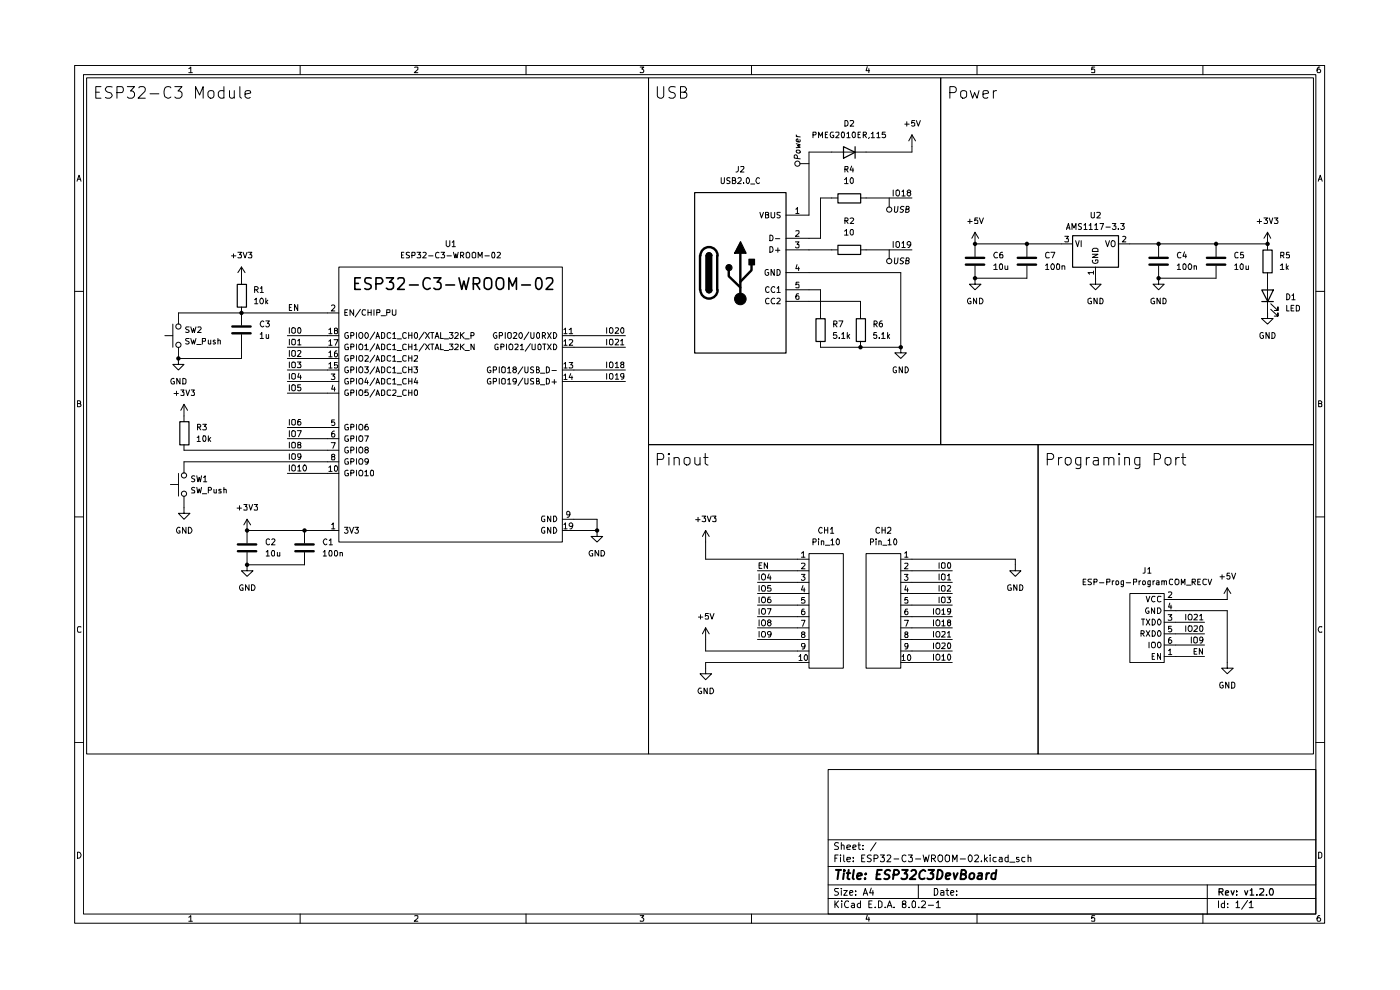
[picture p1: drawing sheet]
<svg xmlns="http://www.w3.org/2000/svg" width="297mm" height="210mm" viewBox="0 0 297 210" stroke-linecap="round" stroke-linejoin="round" font-family="sans-serif">
<g fill="none" stroke="#000" stroke-width=".21">
<path d="M15.8 13.9h265.2v181.9h-265.2zM17.7 15.8h261.4v178.1h-261.4zM18.4 16.5h119.2v143.4h-119.2zM20.3 19.6h.8M21.4 18.4h-1.1v2.4h1.1M23.8 18.5h-1.2a.61 .61 0 0 0-.2 .6 .61 .61 0 0 0 .5 .5 .76 .76 0 0 1 .9 .7l-.5 .5-.9-.1M24.8 19.6h1.2l.2-.4-.2-.7-1.2-.1v2.4M27 18.4h1.5l-.8 .9a.67 .67 0 0 1 .8 .4v.6l-.5 .5h-.7l-.3-.2M29.5 18.6l.3-.2 .8 .1a.67 .67 0 0 1 .1 .9l-1.4 1.4h1.5M31.8 19.9h1.9M36.2 18.6a.85 .85 0 0 0-1-.1 .85 .85 0 0 0-.4 .9 .96 .96 0 0 0 .3 1.1 .96 .96 0 0 0 1.1 .1M37.1 18.4h1.5l-.8 .9a.67 .67 0 0 1 .8 .4v.6l-.5 .5h-.7l-.3-.2"/>
<path d="M40 14.6l.5-.4v1.2M40 15.4h.8M44.3 19.4l.3-.2 .6 .1a1.15 1.15 0 0 1 0 1.4 .66 .66 0 0 1-1.1-.4v-.7zM47.5 19.3h-.9l-.3 .3v.7a.77 .77 0 0 0 1.2 .4M47.5 18.4v2.4M48.7 19.2l.1 1.5a.59 .59 0 0 0 .9-.1M49.7 19.2v1.6M50.9 18.4v2.1l.3 .3M52 20l1.2-.3-.1-.4a.79 .79 0 0 0-1.1 .3v.9l.2 .2 .2 .1 .7-.1M63.7 13.9v1.9M88 14.3l.6-.1v.5l-.7 .7h.7M111.6 13.9v1.9"/>
<path d="M135.8 14.2h.8l-.5 .4 .5 .3-.1 .4h-.7M137.6 16.5h62v77.8h-62zM139.4 18.4v1.9a.72 .72 0 0 0 .6 .5 .72 .72 0 0 0 .7-.2l.1-2.2M143.3 18.5h-1.1a.62 .62 0 0 0 .1 1.1l.7 .1a.62 .62 0 0 1-.2 1.1l-.9-.1M144.4 19.6h.7l.4-.3a.53 .53 0 0 0 .1-.6 .53 .53 0 0 0-.5-.3h-.7v2.4h.8a.64 .64 0 0 0 .5-.6 .64 .64 0 0 0-.6-.6M159.4 13.9v1.9M184 14.1l-.3 .9h.8M184.3 14.6v.8M199.6 16.5h79v77.8h-79zM201.5 19.6h1.1l.3-.4-.1-.6-.4-.2h-.9v2.4M203.9 19.4a.75 .75 0 0 1 1.2 .2v.7a.65 .65 0 0 1-.7 .5 .65 .65 0 0 1-.6-.5zM205.8 19.2l.5 1.6 .5-1.2 .5 1.2 .4-1.6"/>
<path d="M207.3 13.9v1.9M208.5 20l1.2-.3-.1-.4-.7-.1-.3 .1-.1 .3 .1 1.1 .3 .1h.5l.2-.1M210.7 19.2v1.6M211.4 19.2l-.6 .2-.1 .2M232.2 14.2h-.6v.6l.1-.2h.4l.1 .2v.5h-.6M255.2 13.9v1.9M280 14.2a.55 .55 0 0 0-.6 .5l.2 .7h.4l.2-.2v-.3l-.3-.3h-.2l-.3 .3M16.3 38.4l.5-1.2 .4 1.2M16.5 38h.6M41.5 20.8v-2.4l.8 1.8 .8-1.8v2.4M153 37.7v1.1l.2 .1h.2l.3-.2v-1M154.9 37.8l-.5-.1-.2 .2 .1 .4 .6 .1v.4l-.3 .1h-.4"/>
<path d="M155.4 38.3h.6v-.5l-.6-.1v1.2h.5l.2-.4-.3-.2M156.6 37.8l.1-.1h.4l.1 .1v.5l-.7 .6h.7M156.6 35.3v.9l-.1 .2-.4 .1M157.1 35.4l.6-.1 .1 .3-.7 .9h.7M157.7 38.8v.1M158.6 37.7a.68 .68 0 0 1 .4 .6 .68 .68 0 0 1-.4 .6l-.3-.2v-.8zM159.3 39h.8M161.1 37.8l-.2-.1a.6 .6 0 0 0-.5 .7 .6 .6 0 0 0 .6 .5l.1-.1M168.9 30.5l.9 .2-.6 .2 .6 .3-.9 .1M168.9 28.6l.3 .4M168.9 29h.9M169 31.8h.5l.3 .3-.1 .3-.7-.1z"/>
<path d="M169.2 33.6v-.5l-.3-.2h-.2l-.2 .1v.5l1.3 .2M169.7 29.6l.1 .4-.2 .1h-.5l-.2-.5 .4-.1v.6M169.7 34.7h1.9M172.5 28.6l.6-.1v-.5h-.6v1.2M173.7 29.2v-1.2l.4 .9 .4-.9v1.2M175.1 28.5h.3M175.6 28h-.5v1.2h.5M176.8 28h-.4a.67 .67 0 0 0-.3 .7 .67 .67 0 0 0 .5 .5l.3-.1v-.4h-.3M177.3 28.1h.7v.4l-.7 .7h.7M178.6 28.1l.4-.1a.91 .91 0 0 1-.1 1.2l-.3-.1zM179.2 38.1l.4-.4v1.2M179.2 38.9h.7"/>
<path d="M179.2 25.6h.5a.66 .66 0 0 1 .2 .7 .66 .66 0 0 1-.7 .5zM179.2 35.9h.6v-.6h-.6v1.2M179.5 35.9l.4 .6M179.7 28.4l.3-.4v1.2M179.7 29.2h.6M180.3 25.7l.6-.1 .2 .2-.8 1h.8M180.5 37.8l.3-.1 .2 .2v.8l-.2 .2a.71 .71 0 0 1-.3-1.1zM180.7 35.2l-.4 .9h.8M180.9 28h.4l.1 .2v.8l-.1 .1a.6 .6 0 0 1-.6-.4 .6 .6 0 0 1 .2-.7zM180.9 35.6v.9M182 28.5h.4M182.5 28h-.5v1.2h.5"/>
<path d="M183.1 28.6l.6-.1 .1-.3-.2-.2h-.5v1.2M183.4 28.6l.4 .6M184.4 29.1l-.2 .3M184.8 28.4l.4-.4v1.2M184.8 29.2h.7M186 28.4l.4-.4v1.2M186 29.2h.7M187.8 28h-.6l-.1 .5a.45 .45 0 0 1 .6 0 .45 .45 0 0 1 .1 .6h-.7M191.9 26.3h1M192.4 25.8v1M193.5 28.6l-.7 1.3M193.5 28.6v3.7h-21.9v13.3h-4.9"/>
<path d="M193.5 28.6l.7 1.3M194.1 25.6h-.6l-.1 .6 .1-.2 .5 .1 .1 .6h-.7M194.4 25.6l.4 1.2 .4-1.2M279.7 38.4l.4-1.2 .4 1.2M279.7 38h.6M49.1 54.3h.9M49.5 53.8v.9M50.5 53.5h.7l-.4 .5h.3l.1 .2-.1 .5-.6-.1M51.2 56.6v3.7M51.2 56.6l-.7 1.2M51.2 56.6l.8 1.2M51.6 53.5l.4 1.2 .4-1.2"/>
<path d="M52.7 53.5h.7l-.4 .5h.3l.1 .2-.1 .5-.6-.1M71.9 56.6h47.4v58.4h-47.4zM85.2 54.1h.3M85.7 53.5h-.5v1.2h.5M86.9 53.6h-.7v.4l.6 .2 .1 .2-.1 .3h-.6M87.4 54.2h.5l.2-.2v-.4l-.7-.1v1.2M88.5 53.5h.7l-.4 .5h.4v.7l-.7-.1M89.7 53.6l.5-.1 .2 .3-.7 .9h.7M90.9 54.3h1M93.1 53.6l-.2-.1a.67 .67 0 0 0-.5 .5 .67 .67 0 0 0 .2 .7l.5-.1M93.6 53.5h.7l-.4 .5 .4 .2v.3l-.1 .2-.6-.1M94.7 51.1v1l.2 .2h.3l.2-.2v-1"/>
<path d="M94.8 54.3h1M95.9 51.4l.4-.3v1.2M95.9 52.3h.7M96.2 53.5l.3 1.2 .2-.9 .2 .9 .3-1.2M97.7 54.2l.6-.1v-.5l-.6-.1v1.2M98 54.2l.4 .5M98.9 53.7l.5-.2a.86 .86 0 0 1 .1 1.2h-.4l-.2-.2zM100.2 53.7l.2-.2 .5 .2v.8l-.1 .2h-.5l-.1-.2zM101.4 54.7v-1.2l.5 .9 .4-.9v1.2M102.9 54.3h.9M104.4 53.6l.3-.1a.91 .91 0 0 1 .1 1.2l-.4-.1zM105.5 53.6l.4-.1 .3 .3-.8 .9h.8"/>
<path d="M161.2 45l.3 1.2 .5-1.2M162.4 45.6h.5l.2-.4-.2-.2h-.5v1.2l.7-.1v-.4l-.3-.1M163 57.2h-.4l-.3 .3v.6l.3 .3 .5-.1v-.5h-.3M163.3 49.9a.66 .66 0 0 1 .7 .4 .66 .66 0 0 1-.3 .8h-.4zM163.3 52.3h.4a.66 .66 0 0 1 .3 .8 .66 .66 0 0 1-.7 .4zM163.6 45v1l.2 .2 .5-.1v-.1v-1M164.3 57.2v1.2l-.7-1.2v1.2M164.5 50.6h.9M164.5 53.1h.9M164.8 57.2a.64 .64 0 0 1 .7 .6 .64 .64 0 0 1-.7 .6zM165 52.6v.9M165.5 45l-.7 .1v.4l.7 .4-.2 .3-.5-.1"/>
<path d="M166.7 53h11M166.7 57.8h24.4v15.9M168.7 51.3h.8l-.4 .5 .4 .1v.5l-.2 .2h-.4l-.2-.2M168.8 44.4l.4-.4v1.3M168.8 49l.6-.1 .1 .5-.8 .7h.8M168.8 45.3h.7M169.1 56.1l-.3 .9h.8M169.4 56.6v.8M169.5 59.9h-.6l-.1 .6 .2-.2h.3l.2 .2v.5h-.7M177.7 42h-3.6v8.5h-7.4M179.2 49l.4-.3v1.2M179.2 49.9h.7"/>
<path d="M179.2 46.8h.6v-.5l-.6-.1v1.2M179.5 46.8l.4 .6M180.3 46.3l.5-.1 .3 .3-.8 .9h.8M180.5 48.7h.3l.2 .2v.7l-.3 .3a.84 .84 0 0 1-.2-1.2zM182.5 53h11M182.5 42h11M188.6 42v1.9M188.6 53v2M189.5 40.3v1.3M189.5 51.2v1.3M189.8 43.8l-.1 1.1 .2 .1h.3l.2-.2 .1-1M189.8 54.7l-.1 1.1 .2 .2h.3l.2-.3 .1-1"/>
<path d="M190.1 51.4l.5-.2a.86 .86 0 0 1 0 1.3l-.5-.2zM190.1 40.5l.5-.2a.86 .86 0 0 1 0 1.3h-.3l-.2-.3zM191.3 51.6l.4-.4v1.3M191.3 40.6l.4-.3v1.3M191.3 52.5h.7M191.3 41.6h.7M191.8 43.9l-.5-.1-.3 .2 .2 .4 .5 .2-.4 .4h-.4M191.8 54.8l-.5-.1-.3 .3 .1 .3 .6 .3-.4 .4-.4-.1M192.2 44.4l.6-.1 .1-.4-.2-.1h-.4l-.2 1.2h.5l.3-.2-.3-.4M192.2 55.3h.5l.2-.4-.2-.2h-.4l-.2 1.3h.5l.3-.3-.3-.4M192.7 40.8l-.3-.2 .3-.3h.3l.2 .3-.2 .2h-.3l-.3 .3v.2l.3 .3h.3l.2-.3v-.2l-.2-.3M193.2 51.8l-.2 .2h-.4l-.2-.2v-.3l.3-.3h.3l.2 .3-.1 .7-.1 .2-.4 .1"/>
<path d="M205.3 47h.9M205.7 46.5v.9M206.8 59v1.3h1.3l-1.3 1.2-1.1-1.2h1.1M206.8 49.3l-.6 1.2M206.8 49.3v5.1M206.8 56.4v2.6M206.8 49.3l.8 1.2M206.8 51.7h20.7M207.4 46.2h-.6v.6l.1-.1h.5v.6h-.6M207.8 46.2l.4 1.2 .4-1.2M210.8 56.3l.4-.3v1.2M210.8 57.2h.8"/>
<path d="M211.6 53.6l-.2-.1a.66 .66 0 0 0-.6 .5 .66 .66 0 0 0 .3 .7l.5-.1M212.1 56.1l.3-.1 .3 .2v.7l-.2 .3-.4-.1zM212.7 53.5l-.4 .1-.2 .2v.8l.6 .1v-.7h-.5l-.1 .2M213.2 56.4l.1 .8 .5-.1M213.8 56.4v.8M217.8 51.7v2.7M217.8 56.4v2.6h-11M221.8 56.3l.4-.3v1.2M221.8 57.2h.7M222.6 53.6l-.4-.1-.4 .3v.6l.2 .3 .6-.1M222.9 53.5h.9l-.5 1.2M223.1 56.1l.3-.1a.77 .77 0 0 1 .1 1.2h-.4a.94 .94 0 0 1 0-1.1z"/>
<path d="M224.2 56.1l.3-.1 .3 .2v.7l-.2 .3-.4-.1zM225.3 56.5l.5-.1 .1 .8M225.3 56.4v.8M225.9 50.1h.8l-.5 .5 .5 .1v.5h-.8M226.2 48.7l.5-1.3 .3 1.3M226.3 48.3h.6M227.4 48.7v-1.3l.4 .9 .5-.9v1.3M228.2 51.1l.4 1.2 .3-1.2M229.4 51.1v1.2M229.4 47.5h-.5v.4l.5 .3v.2l-.2 .3-.4-.1M230 47.8l.3-.4v1.3M230 48.7h.6"/>
<path d="M231.1 47.8h.1l.2-.4v1.3M231.1 48.7h.6M231.5 45v1a.42 .42 0 0 0 .7 .1v-1.1M231.7 53.9h1.2l-1.2 .7h1.2M231.8 55.2l-.1 .1a.66 .66 0 0 0 .5 .6 .66 .66 0 0 0 .7-.3l-.1-.5h-.4v.3M231.8 52.8l.3-.1h.6l.2 .1v.5h-1.2zM232 57.8h-1.2l.3 .4M232 57.5v.7M232.2 47.8l.4-.4v1.3M232.2 48.7h.7M232.4 56.6v3.7h1.2l-1.2 1.2-1.2-1.2h1.2M232.7 45.1l.6-.1 .1 .2-.1 .4-.6 .6h.7"/>
<path d="M233.3 47.4h.8l-.5 1.3M234.5 51.1l.5 1.2 .4-1.2M234.6 48.2h.9M236 51.1a.46 .46 0 0 1 .6 .4v.4a.46 .46 0 0 1-.6 .4 .86 .86 0 0 1 0-1.2zM236 47.4h.7l-.4 .5 .4 .1v.5l-.2 .2h-.4l-.1-.2M237.2 48.5v.2M237.2 51.7h31.7M237.7 47.4h.8l-.4 .5 .3 .1 .1 .4-.2 .3h-.4l-.2-.2M238.2 50.2l.4-.1 .2 .4-.7 .8h.7M245.8 59v1.3h1.2l-1.2 1.2-1.2-1.2h1.2M245.8 51.7v2.7M245.8 56.4v2.6"/>
<path d="M249.8 56.3l.3-.3v1.2M249.8 57.2h.6M250.5 53.6l-.2-.1a.67 .67 0 0 0-.5 .5 .67 .67 0 0 0 .2 .7l.5-.1M251 56.1l.3-.1a.77 .77 0 0 1 .2 1.2h-.4l-.1-.3zM251.3 53.4l-.3 1h.7M251.5 53.9v.8M252.2 56.1l.3-.1a.77 .77 0 0 1 .1 1.2h-.4a.94 .94 0 0 1 0-1.1zM253.3 56.5l.4-.1 .1 .8M253.3 56.4v.8M258 51.7v2.7M258 56.4v2.6h-12.2M262 56.3l.3-.3v1.2"/>
<path d="M262 57.2h.6M262.6 53.6l-.3-.1-.3 .3v.6l.1 .3 .5-.1M263.2 56.1l.3-.1 .2 .2v.9l-.5 .1a.94 .94 0 0 1 0-1.1zM263.7 53.5h-.5l-.1 .6 .6-.1v.7l-.6-.1M264.3 56.4v.8l.5-.1M264.8 56.4v.8M266.7 47h.9M267.2 46.5v.9M268.1 46.2h.8l-.4 .5 .4 .2v.3l-.2 .2-.6-.1M268.9 57.8v9.8h1.2l-1.2 1.2-1.3-1.2h1.3M268.9 49.3l-.8 1.2M268.9 49.3v3.7"/>
<path d="M268.9 49.3l.7 1.2M269.2 46.2l.5 1.2 .3-1.2M270.3 46.2h.8l-.4 .5 .4 .2v.3l-.2 .2-.6-.1M271.6 56.3l.4-.3v1.2M271.6 57.2h.8M271.7 54.2h.5l.2-.2v-.4l-.7-.1v1.2M272 54.2l.4 .5M272.9 56v1.2M273 56.7l.3 .5M273.3 56.4l-.4 .4M273.5 53.5h-.5l-.1 .6 .6-.1v.7l-.6-.1M15.8 61.8h1.9"/>
<path d="M35 71.2h1.7M36.7 68.8v4.9M37.8 76v1.3h1.2l-1.2 1.2-1.1-1.2h1.1M37.8 73.7v2.3M40.1 71.8h-.6l-.1 .2 .1 .3 .5 .2v.4h-.6M40.1 69.3h-.6l-.1 .3 .2 .3h.3l.2 .3-.1 .2h-.6M40.5 71.8l.3 1.2 .3-.9 .1 .9 .4-1.2M40.5 69.3l.3 1.2 .3-.8 .1 .8 .4-1.2M41.7 73.1h1M42 69.4l.5-.1 .2 .4-.8 .8h.8M42.9 72.4l.7-.1v-.4l-.7-.1v1.2M44.2 72.1v.8h.5"/>
<path d="M44.7 72.1v.9M45.6 72.2l-.2-.1-.2 .3 .5 .4-.1 .2-.4-.1M46.2 72.3l.2-.2 .3 .1v.8M46.2 71.8v1.2M51.2 71v5h-13.4M51.2 65.1v3.9M54 63.6l.4-.4v1.2M54 61.5h.5l.3-.5-.3-.2h-.5v1.3M54 64.4h.7M54.4 61.5l.4 .6M55.2 70.9h.2l.1-.4v1.3M55.2 61.1h.2l.1-.3v1.3"/>
<path d="M55.2 62.1h.7M55.2 71.8h.7M55.3 63.3l.2-.1a.84 .84 0 0 1 .2 1.2h-.3a.78 .78 0 0 1-.1-1.1zM56 68.2l-.3-.1a.6 .6 0 0 0-.5 .7 .6 .6 0 0 0 .7 .5l.1-.1M56.4 68.1h.8l-.5 .5 .4 .1 .1 .4-.3 .2h-.3l-.2-.1M56.4 63.2v1.2M56.5 71v.7l.3 .1 .2-.2M56.5 64l.3 .4M56.8 63.7l-.4 .4M57 71v.8M61 71.2h10.9M61 73.7h10.9"/>
<path d="M61 78.5h10.9M61 76h10.9M61.4 69.5v1.2M61.4 72v1.2M61.4 74.3v1.3M61.4 76.8v1.2M61.4 79.2v1.2M61.4 65.2h.3M61.9 79.4l.2-.2h.4l.2 .2v.9l-.3 .1-.5-.1zM61.9 77l.2-.2 .6 .2v.8l-.2 .2h-.4l-.2-.2zM61.9 64.6h-.5v1.3h.5M61.9 69.7l.2-.2 .6 .2v.8l-.3 .2-.5-.2z"/>
<path d="M61.9 72.1l.2-.1h.4l.2 .1v.9l-.3 .2-.5-.2zM61.9 74.5l.2-.2 .6 .2v.9l-.3 .2-.5-.2zM63.1 76.8h.7l-.4 .4 .4 .3v.5l-.7-.1M63.2 64.6v1.3l-.7-1.3v1.3M63.2 72.3l.3-.3v1.2M63.2 74.5l.4-.2 .2 .4-.7 .9h.7M63.2 73.2h.6M63.2 69.6l.4-.1a.78 .78 0 0 1 0 1.2l-.4-.3zM63.4 79.2l-.2 .8h.7M63.8 79.6v.8M69.8 77.2l.3-.3v1.2M69.8 74.8l.3-.4v1.3"/>
<path d="M69.8 72.4l.3-.3v1.1M69.8 69.9l.3-.3v1.2M69.8 70.8h.6M69.8 73.2h.6M69.8 78.1h.6M69.8 75.7h.6M70.3 79.3h.7l-.4 .5 .4 .2v.4h-.7M70.4 64.9l.4-.2 .2 .4-.7 .9h.7M70.9 72.1h.8l-.6 1.1M71.1 70.1l-.1-.1v-.3h.5v.3l-.5 .2v.6h.5l.1-.2v-.2l-.2-.3M71.5 74.4l-.4 .1-.1 .3v.7l.4 .2 .2-.3-.1-.5h-.5v.3M71.5 76.9h-.5v.6l.5-.1 .1 .2v.3l-.1 .2-.5-.1"/>
<path d="M71.9 66.4h-34.1v2.4M73.2 66.3h.4M73.7 65.7h-.5v1.2h.5M73.8 77.9h-.5l-.1 .2v.6l.1 .3 .4 .1 .2-.2v-.3h-.2M73.8 75.4h-.5l-.1 .3v.7a.55 .55 0 0 0 .7 .1v-.4h-.2M73.8 73.1a.46 .46 0 0 0-.6 .1v.7l.1 .3 .6-.1v-.4h-.2M73.8 70.6h-.5l-.1 .3v.6l.1 .2 .4 .1 .2-.2v-.4h-.2M74.4 78.5l.6-.1v-.5l-.6-.1v1.3M74.4 76l.6-.1v-.5h-.6v1.2M74.4 73.6h.6v-.5l-.6-.1v1.2M74.4 71.2l.6-.1v-.5l-.6-.1v1.3M75 65.7v1.2l-.7-1.2v1.2"/>
<path d="M75.6 70.5v1.3M75.6 73v1.2M75.6 75.4v1.2M75.6 77.8v1.3M76.2 78l.3-.2 .4 .2 .1 .7-.4 .4-.4-.2zM76.2 73.2l.3-.2 .4 .2 .1 .5-.2 .5h-.5l-.2-.5zM76.2 70.7l.3-.2 .3 .1a.8 .8 0 0 1-.2 1.2h-.1a.79 .79 0 0 1-.3-1.1zM76.3 75.4h.5a.77 .77 0 0 1-.2 1.2l-.3-.1a.87 .87 0 0 1 0-1.1zM76.5 65.6l-1.1 1.6M77.4 77.8h.7l-.4 .5 .4 .1v.4l-.2 .3h-.3l-.2-.2M77.4 75.5l.6-.1 .1 .2v.3l-.7 .7h.7M77.4 73.3l.3-.3v1.2"/>
<path d="M77.4 74.2h.7M77.6 70.6l.1-.1a.68 .68 0 0 1 .5 .7 .68 .68 0 0 1-.5 .6 .81 .81 0 0 1-.1-1.2zM77.6 65.8l-.6-.1a.61 .61 0 0 0-.2 .8 .61 .61 0 0 0 .8 .3M78.1 66.3h.6M78.1 65.7v1.2M78.7 65.7v1.2M79.3 65.7v1.2M79.5 77.8l-1 1.5M79.5 75.4l-1 1.5M79.5 72.9l-1 1.6M79.5 70.4l-1 1.7M79.8 79.1l.3-1.3 .4 1.3"/>
<path d="M79.8 76.6l.3-1.2 .4 1.2M79.8 74.2l.3-1.2 .4 1.2M79.8 71.8l.3-1.3 .4 1.3M79.8 78.7h.6M79.8 76.3h.6M79.8 73.8h.6M79.8 71.4h.6M79.9 66.3h.6v-.6h-.6v1.2M80.9 67h.9M80.9 77.8a.52 .52 0 0 1 .7 .3v.6a.52 .52 0 0 1-.7 .4zM80.9 75.4h.6l.1 .3v.7l-.4 .2h-.3zM80.9 73l.7 .2v.7l-.1 .3h-.6z"/>
<path d="M80.9 70.5a.52 .52 0 0 1 .7 .4v.6a.52 .52 0 0 1-.7 .3zM82 66.3h.6l.1-.5-.7-.1v1.2M82.9 78l-.3-.2-.5 .3 .1 .8 .4 .2 .3-.2M82.9 75.5l-.6-.1-.2 .3v.7a.55 .55 0 0 0 .8 .1M82.9 73.1h-.1a.46 .46 0 0 0-.7 .1v.7l.2 .3 .6-.1M82.9 70.7l-.3-.2-.5 .4v.6l.2 .2 .3 .1 .3-.2M83.2 65.7v.9l.3 .3h.2l.3-.3v-.9M83.3 78.1l.4-.3v1.3M83.3 75.8l.4-.4v1.2M83.3 73.3l.4-.3v1.2M83.3 70.9l.4-.4v1.3M83.3 74.2h.7"/>
<path d="M83.3 79.1h.7M83.3 76.6h.7M83.3 71.8h.7M84.2 79.2h1M84.2 76.7h1M84.2 74.3h1M84.2 71.9h1M86.2 78l-.3-.2-.5 .3 .1 .8 .4 .2 .3-.2M86.2 75.5l-.6-.1-.2 .3v.7a.55 .55 0 0 0 .8 .1M86.2 73.1h-.1a.46 .46 0 0 0-.7 .1v.7l.2 .3 .6-.1M86.2 70.7l-.3-.2-.5 .4v.6l.2 .2 .3 .1 .3-.2M86.7 70.5v1.3"/>
<path d="M86.7 73v1.2M86.7 75.4v1.2M86.7 77.8v1.3M86.7 78.4h.7M86.7 75.9h.7M86.7 73.6h.7M86.7 71.1h.7M87.4 70.5v1.3M87.4 73v1.2M87.4 75.4v1.2M87.4 77.8v1.3M87.8 77.8h.8l-.4 .5 .4 .1v.5l-.2 .2h-.4l-.2-.2"/>
<path d="M87.9 75.5l.6-.1 .1 .5-.8 .7h.8M87.9 73.3l.3-.3v1.2M87.9 74.2h.7M88 70.7l.3-.2 .3 .3v.7l-.3 .3a.72 .72 0 0 1-.3-1.1zM90 72.9l-1.1 1.6M90 70.4l-1.1 1.7M90.3 73l.8 1.2M90.3 70.5l.8 1.3M91.1 73l-.8 1.2M91.1 70.5l-.8 1.3M91.4 73h.6M91.4 70.5h.6"/>
<path d="M91.7 70.5v1.3M91.7 73v1.2M92.3 74.2l.4-1.2 .4 1.2M92.3 71.8l.4-1.3 .4 1.3M92.4 73.8h.6M92.4 71.4h.6M93.5 73v1.2h.6M93.5 70.5v1.3h.6M94.2 74.3h1M94.2 71.9h1M95.3 73h.8l-.4 .4 .4 .3v.3l-.2 .2-.6-.1M95.3 70.5h.8l-.4 .5 .4 .2v.3l-.3 .3h-.3l-.2-.2"/>
<path d="M96.5 73.1h.7v.4l-.8 .7h.8M96.5 70.7l.4-.2 .3 .2v.3l-.8 .8h.8M97.7 70.5v1.3M97.7 73v1.2M97.9 73.5l.6 .7M97.9 71l.6 .8M98.5 73l-.8 .7M98.5 70.5l-.8 .7M98.6 74.3h1M98.6 71.9h1M99.9 71.2l.6-.1v-.5l-.6-.1v1.3M100.6 73v1.2l-.7-1.2v1.2"/>
<path d="M104.1 77.9l-.1-.1a.64 .64 0 0 0-.6 .6 .64 .64 0 0 0 .5 .7l.2-.2v-.3h-.2M104.6 78.5h.6l.1-.2v-.3l-.1-.2h-.6v1.3M105.3 70.6l-.1-.1a.64 .64 0 0 0-.5 .6 .64 .64 0 0 0 .5 .7l.2-.2v-.4h-.2M105.7 73.1a.45 .45 0 0 0-.7 .1v.7l.2 .3h.5v-.5h-.2M105.9 71.2h.5l.2-.2v-.3l-.2-.2h-.5v1.3M105.9 77.8v1.3M106.3 73.6h.5l.1-.2v-.3l-.6-.1v1.2M106.4 78l.3-.2 .5 .2v.9l-.3 .2-.5-.2zM107.2 70.5v1.3M107.4 73v1.2M107.7 70.7l.3-.2 .5 .2v.8l-.3 .3h-.2l-.3-.3zM107.7 78.1l.3-.3v1.3"/>
<path d="M107.7 79.1h.7M108 73.2l.3-.2 .4 .2 .1 .5-.2 .5h-.5l-.1-.5zM109 70.7l.4-.2 .2 .4-.7 .9h.7M109.1 78.3l-.3-.2 .3-.3h.2l.3 .3-.2 .2h-.3l-.3 .3v.2l.3 .3h.2l.3-.3v-.2l-.3-.3M109.2 73.1h.7v.4l-.7 .7h.7M110.4 70.5a.68 .68 0 0 1 .4 .7 .68 .68 0 0 1-.4 .6 .75 .75 0 0 1 0-1.3zM110.4 73.3l.3-.3v1.2M110.4 74.2h.7M110.9 77.8l-1 1.5M111.3 77.8v1l.3 .3 .4-.3v-1M112.2 70.4l-1 1.7M112.5 72.9l-1.1 1.6"/>
<path d="M112.6 70.5v1l.3 .3 .4-.3v-1M112.9 73v1l.1 .2 .5-.1v-1.1M113.2 77.9l-.4-.1-.3 .3 .1 .2 .6 .3v.3l-.2 .2-.5-.1M113.8 78.4l.5-.1v-.4l-.5-.1v1.3h.4l.3-.4-.4-.3M114 70.6l.2-.1 .3 .3v.7l-.3 .3a.71 .71 0 0 1-.2-1.2zM114.2 73.1l.3-.1a.84 .84 0 0 1 .1 1.2h-.3l-.2-.2zM114.6 79.2h1M115.1 71.2h.4l.2-.4-.2-.3h-.4v1.3M115.1 73h.7M115.3 71.2l.4 .6M115.5 73v1.2M115.9 77.8a.64 .64 0 0 1 .7 .6 .64 .64 0 0 1-.7 .7z"/>
<path d="M116.2 70.5l.7 1.3M116.2 73l.7 1.2M116.9 70.5l-.7 1.3M116.9 73l-.7 1.2M117.1 78.6h.9M117.4 70.5a.64 .64 0 0 1 .7 .7 .64 .64 0 0 1-.7 .6zM117.4 73a.66 .66 0 0 1 .7 .4 .66 .66 0 0 1-.2 .8h-.5zM119.3 71.2h13.4M119.3 73.7h13.4M119.3 78.5h13.4M119.6 69.9l.4-.3v1.2M119.6 72.4l.4-.3v1.1"/>
<path d="M119.6 77.2l.4-.3v1.2M119.6 79.7l.4-.4v1.2M119.6 70.8h.7M119.6 73.2h.7M119.6 78.1h.7M120.7 69.9l.5-.3v1.2M120.7 72.1h.6l.2 .1-.1 .4-.7 .6h.8M120.7 76.9h.8l-.4 .5 .4 .2v.3l-.2 .2-.6-.1M120.7 70.8h.8M121.1 79.2l-.4 .9h.8M121.3 79.8v.7M128.7 69.5v1.2"/>
<path d="M128.7 72v1.2M128.7 76.8v1.2M128.7 79.2v1.2M129.3 72.1l.2-.1h.4a.86 .86 0 0 1-.1 1.2l-.5-.2zM129.3 77l.5-.2a.86 .86 0 0 1 .1 1.2h-.4l-.2-.2zM129.3 69.7l.5-.2a.65 .65 0 0 1 .3 .7 .65 .65 0 0 1-.6 .5l-.2-.2zM129.3 79.4l.2-.2h.4a.86 .86 0 0 1-.1 1.2l-.5-.1zM130.6 72.1l.5-.1 .1 .3-.7 .9h.7M130.6 77.1l.3-.3v1.2M130.6 69.6l.4-.1 .2 .4-.7 .8h.7M130.6 79.6l.3-.4v1.2M130.6 78h.6"/>
<path d="M131.7 72.3l.3-.3v1.2M131.7 73.2h.6M131.8 69.6l.3-.1 .2 .3v.6l-.3 .3a.7 .7 0 0 1-.2-1.1zM131.9 77.3l-.2-.3v-.1h.6v.3l-.4 .1-.2 .3 .1 .4 .5-.1v-.4l-.1-.2M132.3 79.8l-.1 .2h-.3l-.2-.2v-.4l.1-.2 .5 .1v.9l-.5 .2M163.2 61l-.3-.2a.65 .65 0 0 0-.5 .6 .65 .65 0 0 0 .5 .7l.3-.2M163.2 63.3l-.3-.1a.67 .67 0 0 0-.5 .6 .67 .67 0 0 0 .2 .6l.6-.1M164.3 61l-.1-.2a.64 .64 0 0 0-.6 .6 .64 .64 0 0 0 .6 .7l.1-.2M164.3 63.3a.61 .61 0 0 0-.7 .3 .61 .61 0 0 0 .2 .8l.5-.1M164.8 61.1l.4-.3v1.3M164.8 63.3l.5-.1 .2 .4-.7 .8h.7M164.8 62.1h.7"/>
<path d="M166.7 63.9h15.8v3.7M166.7 61.5h7.4v6.1M169.4 62.3l-.4 .1-.2 .8 .3 .3 .4-.1v-.5l-.2-.2-.4 .1-.1 .2M174.1 72.4v1.3h17M176.9 68.8l.6-.1v-.5l-.6-.1v1.2M177.1 68.8l.4 .5M177.5 70.5h-.6l-.1 .6 .6-.1 .1 .2v.3l-.2 .3h-.3l-.2-.2M178 68.1h.8l-.6 1.2M178.1 71.6v.2M178.6 70.9l.3-.4v1.3M178.6 71.8h.6M179.7 70.5v1.3"/>
<path d="M179.9 71.3l.4 .5M180.3 71l-.6 .4M182.5 72.4v1.3M185.4 68.8l.6-.1 .1-.4-.3-.2h-.4v1.2M185.7 68.8l.4 .5M185.9 70.5h-.5l-.1 .6 .6-.1v.7l-.4 .1-.2-.2M186.5 71.6v.2M187 70.9h.2l.2-.4v1.3M187 71.8h.8M187.1 68.1a.72 .72 0 0 0-.6 .5 .72 .72 0 0 0 .3 .7l.4-.1v-.5l-.4-.1-.3 .2M188.3 70.5v1.3M188.4 71.3l.3 .5"/>
<path d="M188.7 71l-.4 .4M190.2 77.9l-.4-.1-.3 .3v.6l.2 .3h.5v-.4h-.2M191.1 73.7v1.1h1.2l-1.2 1.2-1.3-1.2h1.3M191.4 77.8v1.3l-.6-1.3v1.3M192 77.8a.64 .64 0 0 1 .7 .6 .64 .64 0 0 1-.7 .7zM205.9 63.3a.59 .59 0 0 0-.7 .4 .59 .59 0 0 0 .3 .7l.5-.1v-.4h-.3M207.2 63.2v1.2l-.7-1.2v1.2M207.8 63.2a.66 .66 0 0 1 .7 .4 .66 .66 0 0 1-.2 .8h-.5zM231.5 63.3l-.3-.1-.4 .3v.7l.3 .2 .5-.1v-.4h-.3M232.8 63.2v1.2l-.7-1.2v1.2M233.3 63.2a.66 .66 0 0 1 .7 .5 .66 .66 0 0 1-.2 .7h-.5zM244.9 63.3l-.3-.1-.4 .3v.7l.2 .2 .5-.1v-.4h-.2"/>
<path d="M246.1 63.2v1.2l-.6-1.2v1.2M246.7 63.2a.66 .66 0 0 1 .7 .5 .66 .66 0 0 1-.3 .7h-.4zM268 70.6l-.4-.1-.2 .2v.8a.37 .37 0 0 0 .3 .3 .37 .37 0 0 0 .4-.2v-.4h-.3M269.2 70.5v1.3l-.6-1.3v1.3M269.6 65.6l1.5 1.5v-.7v.7h-.8M269.6 64.4l1.5 1.5v-.8v.8h-.8M269.8 70.5a.64 .64 0 0 1 .7 .7 .64 .64 0 0 1-.7 .6zM273 64.8v1.2h.5M273 62.3a.64 .64 0 0 1 .6 .7 .64 .64 0 0 1-.6 .6zM273.9 65.4h.4M274.1 62.7h.1l.2-.4v1.3M274.1 63.6h.6"/>
<path d="M274.5 64.8h-.6v1.2h.6M275 64.8h.3l.4 .2v.7l-.2 .3h-.5zM279.1 61.8h1.9M16.4 85.6h.6v-.5l-.6-.1v1.3h.5l.3-.4-.3-.3M36.9 80.4l-.1-.1a.66 .66 0 0 0-.6 .4 .66 .66 0 0 0 .3 .8l.5-.1v-.5h-.3M36.9 83.5h.9M37.4 83v.9M38.2 80.3v1.2l-.7-1.2v1.2M38.4 82.7h.6l-.3 .4 .3 .2v.5h-.6M38.8 80.3l.7 .2v.7l-.2 .3h-.5zM39 94.3v1.2h32.9M39 85.8v3.6"/>
<path d="M39 85.8l-.6 1.2M39 85.8l.8 1.2M39.5 82.7l.3 1.2 .4-1.2M40.6 82.7h.6l-.3 .4 .3 .2v.5h-.6M41.8 92.8l.4-.3v1.1M41.8 93.6h.7M41.9 90.6h.6v-.5l-.6-.1v1.2M42.2 90.6l.4 .6M43 90h.8l-.4 .4 .4 .3v.3l-.2 .2-.6-.1M43.1 92.5h.4a.86 .86 0 0 1-.1 1.1h-.3zM44.2 92.5v1.1M44.4 93.2l.3 .4"/>
<path d="M44.7 92.8l-.5 .5M61 80.9h10.9M61 83.4h10.9M61 90.7h10.9M61 93.1h10.9M61.4 81.6v1.3M61.4 89v1.2M61.4 91.4v1.2M61.4 93.8v1.2M61.4 96.3v1.2M61.4 98.6v1.3M61.9 89.2l.2-.2h.4l.2 .2v.8l-.3 .2-.5-.2z"/>
<path d="M61.9 91.5l.2-.1 .6 .1v1l-.3 .1-.5-.1zM61.9 94l.2-.2 .6 .2v.8l-.2 .2h-.4l-.2-.2zM61.9 96.4l.2-.1h.4l.2 .1v.9l-.3 .2-.5-.2zM61.9 81.8l.2-.2 .6 .2v.9l-.3 .2-.5-.2zM62.1 98.6h.3l.3 .3v.8l-.3 .2-.5-.2v-.8zM63.1 91.4h.8l-.6 1.2M63.2 99.1l.3-.5v1.3M63.2 99.9h.6M63.3 94.3l-.1-.1v-.3h.6v.4h-.5l-.1 .2v.5h.6v-.4l-.2-.3M63.8 89h-.5l-.1 .2v.9h.6v-.6l-.5-.1-.1 .3M63.8 81.6h-.6v.6l.4-.1 .2 .3v.4l-.5 .1-.1-.2M63.8 96.8l-.2 .2h-.3l-.1-.1v-.5l.6-.1v.2l-.1 .9-.5 .1"/>
<path d="M64.4 98.7a.61 .61 0 0 1 .7 .5 .61 .61 0 0 1-.4 .7 .71 .71 0 0 1-.3-1.2zM69.8 99.1l.3-.3v1.2M69.8 100h.6M70.3 93.9h.8l-.5 1.2M70.6 81.7l-.2 .9h.7M70.6 96.9l-.2-.1v-.4a.36 .36 0 0 1 .6 .2v.2l-.6 .1v.6h.6a.36 .36 0 0 0-.2-.6M71 99l.1-.2a.6 .6 0 0 1 .6 .5 .6 .6 0 0 1-.4 .7l-.3-.3zM71 89.1h-.6v.6l.4-.2 .2 .2v.5h-.6M71 91.4h-.3l-.3 .4v.7l.4 .2 .2-.2v-.3a.35 .35 0 0 0-.3-.3 .35 .35 0 0 0-.3 .3M71 82.1v.9M71.9 98h-32.9v2.4M73.8 99.8a.46 .46 0 0 0-.6 .2v.7l.1 .2 .6-.1v-.4h-.2"/>
<path d="M73.8 80.4a.46 .46 0 0 0-.6 .1v.7l.1 .3 .6-.1v-.5h-.2M73.8 82.7h-.5l-.1 .3v.7a.55 .55 0 0 0 .7 .1v-.4h-.2M73.8 90.1a.46 .46 0 0 0-.6 .2v.6l.1 .3 .6-.1v-.4h-.2M73.8 92.5h-.5l-.1 .2v.7a.55 .55 0 0 0 .7 .2v-.5h-.2M73.8 94.9h-.5l-.1 .3v.6l.1 .2 .4 .1 .2-.2v-.3h-.2M73.8 97.4h-.5l-.1 .2v.6l.1 .3 .6-.1v-.4h-.2M74.4 80.9h.6v-.5l-.6-.1v1.2M74.4 83.3h.6v-.6h-.6v1.2M74.4 90.6h.6v-.5l-.6-.1v1.2M74.4 93.1h.6v-.6h-.6v1.1M74.4 95.5l.6-.1v-.5l-.6-.1v1.3M74.4 98l.6-.1v-.5l-.6-.1v1.2"/>
<path d="M75.6 80.3v1.2M75.6 82.7v1.2M75.6 90v1.2M75.6 92.5v1.1M75.6 94.8v1.3M75.6 97.3v1.2M75.6 99.7v1.2M76.2 99.9l.3-.2 .4 .2 .1 .6-.2 .4h-.5l-.2-.4zM76.2 80.4l.3-.1 .3 .1a.87 .87 0 0 1 0 1.1h-.5l-.2-.4zM76.2 90.2l.3-.2 .3 .1a.87 .87 0 0 1 0 1.1h-.5l-.2-.4zM76.2 95l.3-.2 .4 .2 .1 .7-.4 .4-.4-.2zM76.2 97.5l.3-.2 .3 .1a.87 .87 0 0 1 0 1.1h-.5l-.2-.4z"/>
<path d="M76.3 82.7h.5l.2 .4-.1 .6-.3 .2-.3-.1-.2-.3zM76.3 92.5h.5a.77 .77 0 0 1-.2 1.1h-.3a.87 .87 0 0 1 0-1.1zM77.4 92.5h.7l-.5 1.1M77.6 95.4l-.2-.3 .2-.3h.3l.2 .4-.7 .4v.2l.2 .3h.3l.2-.3v-.2l-.2-.2M77.7 80.2l-.3 .9h.7M78 90l-.4 .1a.94 .94 0 0 0 0 1.1h.4l.1-.2v-.3l-.2-.3h-.3l-.2 .3M78 80.7v.8M78.1 82.7h-.6l-.1 .6 .2-.2h.3l.2 .3v.4h-.7M78.1 97.8v.2a.42 .42 0 0 1-.6-.1 .42 .42 0 0 1 0-.5h.6a.98 .98 0 0 1-.2 1.1h-.3M78.7 99.8l.3-.1 .2 .3v.7l-.1 .2-.4-.1zM79.5 80.2l-1 1.6M79.5 82.6l-1 1.6"/>
<path d="M79.8 81.5l.3-1.2 .4 1.2M79.8 83.9l.3-1.2 .4 1.2M79.8 81.1h.6M79.8 83.6h.6M80.9 80.3l.7 .2v.7l-.1 .3h-.6zM80.9 82.7h.6l.1 .3v.7l-.4 .2h-.3zM82.9 80.4h-.1a.46 .46 0 0 0-.7 .1v.7l.2 .3 .6-.1M82.9 82.8l-.6-.1-.2 .3v.7a.55 .55 0 0 0 .8 .1M83.3 80.6l.4-.3v1.2M83.3 82.8l.6-.1 .1 .5-.8 .7h.8M83.3 81.5h.7M84.2 81.6h1"/>
<path d="M84.2 84.1h1M86.2 80.4h-.1a.46 .46 0 0 0-.7 .1v.7l.2 .3 .6-.1M86.2 82.8l-.6-.1-.2 .3v.7a.55 .55 0 0 0 .8 .1M86.7 80.3v1.2M86.7 82.7v1.2M86.7 80.9h.7M86.7 83.3h.7M87.4 80.3v1.2M87.4 82.7v1.2M88.1 82.7l.4 .1 .1 .9a.35 .35 0 0 1-.5 .2 .35 .35 0 0 1-.2-.4zM88.2 80.2l-.3 .9h.7M88.5 80.7v.8"/>
<path d="M104.1 80.4l-.1-.1a.66 .66 0 0 0-.6 .4 .66 .66 0 0 0 .2 .8l.5-.1v-.5h-.2M104.6 80.9h.6l.1-.1v-.4l-.7-.1v1.2M105.9 80.3v1.2M106.4 80.4l.3-.1 .5 .1v.9l-.2 .2h-.4l-.2-.2zM107.7 80.6l.3-.3v1.2M107.7 81.5h.7M109.6 80.8l-.1 .1a.42 .42 0 0 1-.6 0 .42 .42 0 0 1 0-.5l.4-.1 .3 .2-.2 .9-.4 .1M110.9 80.2l-1 1.6M111.3 80.3l.1 1.2h.5l.1-1.2M113.2 80.4h-.6a.57 .57 0 0 0 .6 .6l-.1 .5h-.6M113.8 80.9l.5-.1v-.4l-.5-.1v1.2h.5l.2-.4-.4-.2M114.6 81.6h1"/>
<path d="M115.9 80.3a.66 .66 0 0 1 .7 .4 .66 .66 0 0 1-.3 .8h-.4zM117.1 81h.9M117.6 80.5v1M119.3 80.9h13.4M119.6 80.5h.7M130.6 80.4h.6M137.6 94.3h82.6v65.6h-82.6zM139.4 97.5h1a.68 .68 0 0 0 .4-.7 .68 .68 0 0 0-.4-.6h-1v2.4M141.9 96.2l-.2 .2h.3l-.1-.2v.2M141.9 97v1.6M143 97.2l.2-.1a.6 .6 0 0 1 .9 .3v1.2M143 97v1.6"/>
<path d="M145.2 97.2a.78 .78 0 0 1 1.2 .3l-.1 .9a.67 .67 0 0 1-.7 .2 .67 .67 0 0 1-.5-.5zM147.4 97v1.3a.64 .64 0 0 0 1.1 .1M148.5 97v1.6M149.3 97h.9M149.6 96.2v2.1l.6 .3M220.2 94.3h58.4v65.6h-58.4zM222.2 97.5h.9a.67 .67 0 0 0 .5-.7 .67 .67 0 0 0-.5-.6h-.9v2.4M224.5 97v1.6M225.3 97a.63 .63 0 0 0-.8 .5M226.1 97.2a.75 .75 0 0 1 1.1 .3v.6a.65 .65 0 0 1-.6 .6 .65 .65 0 0 1-.6-.6zM229.3 97l-.1 2.2-.3 .2-.6-.1M229.3 97.1l-.7-.1-.3 .2-.1 .9a.84 .84 0 0 0 .9 .5l.2-.1"/>
<path d="M230.5 97v1.6M231.1 97l-.4 .1-.2 .4M232 97.1h.9l.1 1.5M233 97.6l-.8 .1a.48 .48 0 0 0-.2 .8l.2 .1h.6l.2-.1M234.2 97.2l.1-.1a.6 .6 0 0 1 .9 .3v1.2M234.2 97v1.6M235.2 97.4a.59 .59 0 0 1 .6-.4 .59 .59 0 0 1 .5 .4v1.2M237.4 96.2l-.1 .2h.3l-.2-.2v.2M237.4 97v1.6M238.6 97.2l.1-.1a.6 .6 0 0 1 .9 .3v1.2M238.6 97v1.6M241.8 97v2a.67 .67 0 0 1-1 .3"/>
<path d="M241.8 97.1h-.9a1.15 1.15 0 0 0 0 1.4l.2 .1 .7-.1M244.9 97.5h.9a.67 .67 0 0 0 .4-.7 .67 .67 0 0 0-.4-.6h-.9v2.4M247.2 97.2a.78 .78 0 0 1 1.2 .3l-.1 .9a.67 .67 0 0 1-.6 .2 .67 .67 0 0 1-.6-.5zM249.4 97v1.6M250.2 97a.63 .63 0 0 0-.8 .5M250.6 97h.9M251 96.2v2.1l.3 .3h.2M279.7 85.6h.5l.2-.3-.2-.3h-.5v1.3h.5l.2-.1v-.4l-.2-.2M15.8 109.6h1.9M36.2 102.8h1.6M37.8 100.4v4.8M38.2 111.9a.54 .54 0 0 0-.6 .1 .54 .54 0 0 0-.2 .6l.4 .5 .4-.1v-.4h-.3"/>
<path d="M39 105.2v3.7h1.3l-1.3 1.3-1.2-1.3h1.2M39.5 111.8v1.3l-.8-1.3v1.3M40 111.8a.65 .65 0 0 1 .7 .7 .65 .65 0 0 1-.7 .6zM41.3 103.5h-.6v.4a.47 .47 0 0 1 .5 .2 .47 .47 0 0 1 0 .5h-.6M41.3 101h-.6v.4l.5 .2 .1 .3-.2 .3-.5-.1M41.7 103.4l.3 1.2 .3-.9 .2 .9 .3-1.2M41.7 100.9l.3 1.3 .3-.9 .2 .9 .3-1.3M42.9 104.7h1M43.2 101.3l.3-.4v1.3M43.2 102.2h.7M44.2 104h.5l.2-.2-.1-.3-.6-.1v1.2M45.4 103.8l.1 .8 .4-.1"/>
<path d="M45.9 103.8v.8M46.9 103.8h-.4l-.1 .2 .1 .1 .4 .1v.4h-.5M47.5 103.9l.4-.1 .1 .8M47.5 103.4v1.2M50.3 107.8h.9M50.8 107.3v.9M51.7 107h.7l-.3 .4 .3 .2v.5h-.7M52.4 119.8v1.3h1.3l-1.3 1.2-1.2-1.2h1.2M52.4 112.5h19.5M52.4 110.2v5M52.4 117.2v2.6M52.4 110.2l-.7 1.1"/>
<path d="M52.4 110.2l.8 1.1M52.8 107l.4 1.2 .4-1.2M53.9 107h.7l-.3 .4 .3 .2v.5h-.7M56.5 117.1l.3-.3v1.1M56.5 117.9h.7M57.2 114.5l-.2-.2-.4 .2v.8a.36 .36 0 0 0 .6 .2v-.1M57.7 114.5l.4-.2 .2 .3-.7 1h.7M57.7 116.8h.3l.3 .2v.8l-.2 .1h-.4a.78 .78 0 0 1 0-1.1zM58.8 117.2v.7h.6M59.4 117.2v.7M61 100.4h10.9M64.6 112.5v2.7"/>
<path d="M64.6 117.2v2.6h-12.2M68.6 117.1l.3-.3v1.1M68.6 117.9h.7M69.3 114.5l-.2-.2a.65 .65 0 0 0-.5 .6 .65 .65 0 0 0 .5 .7l.2-.2M69.9 116.8h.3a.86 .86 0 0 1 .1 1.1h-.4zM69.9 114.6l.3-.3v1.3M69.9 115.6h.6M70.4 111.3l.3-.4v1.3M70.4 112.2h.6M71 116.8h.3a.84 .84 0 0 1 .2 1.1h-.4l-.1-.1zM72.1 117.3l.5-.1v.7M72.1 117.2v.7"/>
<path d="M73.1 111.8h.7l-.4 .6 .4 .2-.1 .4-.5 .1-.1-.2M74.2 111.8l.4 1.3 .4-1.3M74.4 100.3h.6v-.5l-.6-.1v1.2M75.3 111.8h.7l-.4 .6h.3v.6l-.5 .1-.1-.2M77.4 100.1l.3-.4v1.2M77.4 100.9h.7M115.6 111.9a.42 .42 0 0 0-.7 .3v.6l.2 .2h.5v-.4h-.2M115.6 109.5h-.5l-.2 .2v.7a.45 .45 0 0 0 .7 .2v-.4h-.2M116.8 111.8v1.3l-.6-1.3v1.3M116.8 109.5v1.2l-.6-1.2v1.2M117.4 111.8a.64 .64 0 0 1 .7 .7 .64 .64 0 0 1-.7 .6zM117.4 109.5h.5a.66 .66 0 0 1 .2 .7 .66 .66 0 0 1-.7 .5z"/>
<path d="M119.3 112.5h7.4M119.3 110.2h7.4v2.3M119.6 111.3l.4-.4v1.3M119.6 112.2h.7M120.9 109.1l-.2 .1h-.4l-.1-.6 .5-.1 .2 .2-.2 .9-.4 .1M121.5 111.4l-.3 .3-.4-.1-.1-.4 .3-.3h.2a.72 .72 0 0 1 .3 .8 .72 .72 0 0 1-.6 .5M125.7 116.8a.61 .61 0 0 0-.7 .4 .61 .61 0 0 0 .2 .7h.5v-.5h-.1M126.7 112.5v1.3h1.1l-1.1 1.2-1.3-1.2h1.3M127 116.8v1.1l-.8-1.1v1.1M127.5 116.8a.66 .66 0 0 1 .7 .3 .66 .66 0 0 1-.2 .8h-.5zM147.6 110.2h.9M148.1 109.7v1"/>
<path d="M148.9 109.5h.8l-.3 .4 .3 .2v.5h-.8M149.7 112.5v6.1h21.9M149.7 112.5l-.7 1.3M149.7 112.5l.8 1.3M150 109.5l.5 1.2 .4-1.2M151.1 109.5h.8l-.3 .4 .3 .2v.5h-.8M161 119.9h.5M161.6 119.4h-.6v1.2h.6M162.8 119.4v1.2l-.7-1.2v1.2M170 117.3l.4-.3v1.2M170 119.6l.6-.1 .2 .1-.1 .4-.7 .7h.8M170 118.2h.8"/>
<path d="M171.6 117.4h7.3v24.3h-7.3zM172.5 115h.5l.1-.2v-.3l-.1-.2h-.5v1.3M173.7 114.3v.2M173.7 114.7v.9M174.2 114.8h.6v.8M174.2 114.7v.9M174.4 112l-.2-.2a.6 .6 0 0 0-.5 .7 .6 .6 0 0 0 .6 .5l.1-.1M174.9 111.8v1.3M174.9 112.4h.7M175.1 115.7h.9M175.6 111.8v1.3M176.2 112.3l.3-.5v1.3"/>
<path d="M176.2 113.1h.7M176.3 114.6l.3-.3v1.3M176.3 115.6h.7M177.5 114.4l.3-.1 .3 .3v.7l-.3 .3a.71 .71 0 0 1-.3-1.2zM183.7 117.4h7.4v24.3h-7.4zM184.7 115l.6-.1v-.5l-.6-.1v1.3M185.8 114.3v.2M185.8 114.7v.9M186.4 114.8l.4-.1 .1 .2v.7M186.4 114.7v.9M186.6 112l-.3-.2-.5 .4v.6l.2 .2 .4 .1 .2-.2M187.1 112.4h.7"/>
<path d="M187.1 111.8v1.3M187.3 115.7h.8M187.8 111.8v1.3M188.3 112l.2-.2h.3l.2 .2v.4l-.8 .7h.8M188.4 114.6h.2l.1-.3v1.3M188.4 115.6h.7M189.8 114.3a.68 .68 0 0 1 .5 .6 .68 .68 0 0 1-.5 .7l-.2-.5 .1-.6zM191.1 118.6h24.3v2.5h1.2l-1.2 1.2-1.2-1.2h1.2M191.9 117.3l.4-.3v1.2M191.9 119.6l.6-.1 .1 .3-.7 .9h.7M191.9 118.2h.7M199.2 119.4v1.2"/>
<path d="M199.7 119.6l.2-.2h.4l.2 .2v.8l-.3 .2-.5-.2zM201.1 119.5l.4-.1a.86 .86 0 0 1-.1 1.2l-.3-.1zM279.1 109.6h1.9M17.2 133l-.6-.1-.2 .3v.7l.2 .2 .6-.1M51.6 124.1a.61 .61 0 0 0-.8 .3 .61 .61 0 0 0 .3 .8h.5v-.5h-.3M52.8 124v1.2l-.7-1.2v1.2M53.3 124a.66 .66 0 0 1 .8 .4 .66 .66 0 0 1-.3 .8h-.5zM148.2 130.9h.9M148.6 130.4v.9M149.7 133.2l-.7 1.3M149.7 133.2v4.9h21.9M149.7 133.2l.8 1.3"/>
<path d="M150.3 130.1h-.6l-.1 .6 .2-.1h.4l.1 .6h-.7M150.6 130.1l.4 1.2 .5-1.2M160.7 121.1h10.9M160.7 123.5h10.9M160.7 125.9h10.9M160.7 128.4h10.9M160.7 130.8h10.9M160.7 133.2h10.9M160.7 135.6h10.9M161 121.8v1.2M161 124.2v1.2M161 126.7v1.1"/>
<path d="M161 129.1v1.2M161 131.5v1.3M161 133.9v1.2M161.6 124.4l.3-.2 .3 .1a.87 .87 0 0 1 0 1.1h-.5l-.2-.3zM161.6 134.1l.3-.2 .3 .1a.87 .87 0 0 1 0 1.1h-.5l-.2-.3zM161.6 121.9l.3-.1 .4 .1 .1 .7-.3 .4-.5-.1zM161.7 129.1h.5a.77 .77 0 0 1-.1 1.2l-.4-.1a.87 .87 0 0 1 0-1.1zM161.7 131.6h.5l.2 .3-.1 .7-.2 .2-.4-.1-.2-.4zM161.7 126.7h.5l.2 .4-.1 .6-.2 .1h-.4l-.2-.4zM162.8 129.1h.8l-.5 1.2M163.1 132l-.3-.3 .3-.2h.2l.3 .3-.8 .5v.2l.3 .3h.2l.3-.3v-.2l-.3-.3M163.2 121.8l-.4 .8h.8"/>
<path d="M163.4 126.7h-.4l-.2 .9 .3 .2h.4l.1-.5-.3-.2h-.2l-.3 .2M163.4 122.2v.8M163.5 124.2h-.6l-.1 .6 .6-.1 .2 .2v.3l-.2 .2-.6-.1M163.6 134.5l-.3 .2h-.2l-.3-.2 .1-.5 .4-.1 .3 .3-.2 .8-.4 .1M169.5 139.3l.3-.4v1.2M170 121.8h.8l-.4 .5 .3 .1 .1 .5-.3 .2h-.3l-.2-.2M170 131.6h.8l-.5 1.2M170.3 134.5l-.3-.2 .1-.2h.6v.4h-.4l-.3 .3 .2 .4h.4l.2-.2v-.2l-.3-.3M170.4 124.2l-.4 .9h.8M170.6 129.2h-.3l-.2 .3v.8a.42 .42 0 0 0 .6 0 .42 .42 0 0 0 0-.6l-.4-.1-.3 .3M170.6 124.7v.9M170.7 126.7h-.6l-.1 .6 .2-.1h.3l.3 .2v.4l-.2 .1-.6-.1"/>
<path d="M170.8 138.9h.2l.3 .2v.8l-.3 .2a.71 .71 0 0 1-.2-1.2zM170.8 137l-.3 .2h-.2l-.3-.2 .1-.4 .5-.1 .2 .2-.2 .9-.4 .1M191.1 121.1h10.9M191.1 123.5h10.9M191.1 125.9h10.9M191.1 128.4h10.9M191.1 130.8h10.9M191.1 133.2h10.9M191.1 135.6h10.9M191.1 138.1h10.9M191.3 139.3l.4-.4v1.2M191.9 121.8h.7l-.4 .5 .4 .3-.1 .4-.5 .1-.1-.2"/>
<path d="M191.9 131.6h.8l-.5 1.2M192.2 124.2l-.3 .9h.8M192.2 134.5h-.2l-.1-.2a.35 .35 0 0 1 .4-.3 .35 .35 0 0 1 .3 .3l-.1 .2-.5 .1v.6h.5l.1-.2v-.2l-.2-.3M192.5 126.7h-.5l-.1 .6 .2-.1 .4 .1v.6l-.6-.1M192.5 129.2l-.4 .1-.2 .8a.35 .35 0 0 0 .4 .3 .35 .35 0 0 0 .3-.3v-.2a.35 .35 0 0 0-.3-.3 .35 .35 0 0 0-.4 .3M192.5 124.7v.9M192.6 137l-.1 .2a.43 .43 0 0 1-.5-.2 .43 .43 0 0 1 0-.5h.5l.1 .2-.2 .9-.4 .1M192.8 138.9a.68 .68 0 0 1 .4 .6 .68 .68 0 0 1-.4 .6l-.3-.2v-.8zM198 129.1v1.2M198 131.5v1.3M198 133.9v1.2M198 136.4v1.2"/>
<path d="M198 138.8v1.2M198.6 134.1l.3-.2 .3 .1a.87 .87 0 0 1 0 1.1h-.5l-.2-.3zM198.6 138.9l.3-.1 .4 .1 .1 .7-.3 .4-.5-.1zM198.7 129.1h.5a.77 .77 0 0 1-.1 1.2l-.4-.1a.87 .87 0 0 1 0-1.1zM198.7 131.6h.5l.2 .3-.1 .7-.2 .2-.4-.1-.2-.4zM198.7 136.4h.5a.77 .77 0 0 1-.1 1.2l-.4-.1a.87 .87 0 0 1 0-1.1zM199.2 121.8v1.2M199.2 124.2v1.2M199.2 126.7v1.1M199.7 124.4l.3-.2 .5 .2v.8l-.2 .2h-.4l-.2-.2zM199.7 121.9l.3-.1 .5 .1v1l-.3 .1-.5-.1zM199.7 126.8l.2-.1h.4l.2 .1v.9l-.3 .1-.5-.1z"/>
<path d="M199.8 129.5l.4-.4v1.2M199.8 131.8h.2l.2-.3v1.3M199.8 134h.7v.5l-.8 .6h.8M199.8 139.2l.4-.4v1.2M199.8 136.5l.6-.1 .1 .5-.8 .7h.8M199.8 130.3h.7M199.8 132.8h.7M200.9 126.7h.8l-.4 .4 .4 .2-.1 .5h-.7M201 124.3l.4-.1 .3 .3-.8 .9h.8M201 122.1l.3-.3v1.2M201 134.3l.3-.4v1.2M201 123h.7"/>
<path d="M201 135.1h.7M201.1 136.5l.4-.1a.86 .86 0 0 1-.1 1.2l-.3-.1zM201.3 132h-.2a.31 .31 0 0 1 .1-.4 .31 .31 0 0 1 .4 .1v.3h-.3l-.3 .3 .1 .4 .2 .1 .4-.3v-.2l-.3-.3M201.3 138.8a.68 .68 0 0 1 .4 .6 .68 .68 0 0 1-.4 .6l-.3-.5 .1-.6zM201.7 129.6l-.1 .2h-.5v-.7h.5l.1 .2-.2 .9-.4 .1M214.5 124.1a.46 .46 0 0 0-.7 .2v.7l.2 .2 .5-.1v-.4h-.2M215.7 124v1.2l-.6-1.2v1.2M216.3 124a.66 .66 0 0 1 .7 .5 .66 .66 0 0 1-.3 .7h-.4zM229.8 123.4h.4M230.4 122.9h-.6v1.1h.6M231.6 122.9h-.6l-.2 .1 .3 .4h.2l.3 .3-.1 .3h-.7M232.1 123.4h.6v-.5h-.6v1.1"/>
<path d="M233.3 123.6h.9M234.8 123.4h.6l.1-.5h-.7v1.1M236 123.2v.8M236.3 123.2l-.3 .2M236.7 123.4l.2-.2 .3 .1v.7h-.5zM238.3 123.2v1.1l-.1 .2-.4-.1M238.3 123.3l-.3-.1-.2 .2v.6h.5M238.9 123.6h1M239.7 125.9h7.3v14.6h-7.3zM240.5 123.4h.5l.1-.5h-.6v1.1M241.6 123.2v.8M242 123.2l-.4 .2"/>
<path d="M242.1 134.4h.5l.1-.2v-.3l-.6-.1v1.2M242.1 131.3h.7M242.3 134.4l.4 .6M242.4 123.4l.2-.2 .3 .1v.7h-.5zM242.5 131.3v1.3M242.9 120.4v1l-.4 .2M243.2 126.5l.3 1.2 .4-1.2M243.2 131.3l.7 1.3M243.2 133.8l.7 1.2M243.5 120.7l.3-.3v1.2M243.5 121.6h.7M243.7 128.9h-.5a.67 .67 0 0 0-.2 .7 .67 .67 0 0 0 .5 .5l.3-.1v-.4h-.3"/>
<path d="M243.8 136.2v1.2M243.9 131.3l-.7 1.3M243.9 133.8l-.7 1.2M244 123.2v1.1l-.2 .2-.3-.1M244 123.3l-.3-.1-.2 .2v.6h.5M244.4 131.3a.64 .64 0 0 1 .7 .7 .64 .64 0 0 1-.7 .6zM244.4 133.8a.66 .66 0 0 1 .7 .4 .66 .66 0 0 1-.2 .8h-.5zM244.4 136.2h.5a.77 .77 0 0 1-.1 1.2l-.4-.1a.87 .87 0 0 1 0-1.1zM244.4 139.2h.4M244.6 123.2v.8M244.9 138.6h-.5v1.3h.5M244.9 128.9v1.2l-.6-1.2v1.2"/>
<path d="M244.9 123.2l-.3 .2M245 126.6l-.5-.1a.61 .61 0 0 0-.2 .8 .61 .61 0 0 0 .7 .3M245.4 123.3h.5v.7M245.5 128.9h.5a.66 .66 0 0 1 .3 .8 .66 .66 0 0 1-.8 .4zM245.7 131.4l.2-.1a.68 .68 0 0 1 .4 .7 .68 .68 0 0 1-.4 .6 .81 .81 0 0 1-.2-1.2zM245.7 133.9h.3a.67 .67 0 0 1 0 1.1l-.3-.1a.78 .78 0 0 1 0-1zM245.7 136.2h.2a.62 .62 0 0 1 .4 .6 .62 .62 0 0 1-.4 .6 .84 .84 0 0 1-.2-1.2zM245.9 123.5l-.5 .1-.1 .2 .2 .2h.4M246.2 138.6v1.3l-.7-1.3v1.3M246.3 126.6l-.6-.1-.2 .2v.7a.52 .52 0 0 0 .8 .2M246.5 123.4l.1-.2 .4 .1v.7M246.5 123.2v.8"/>
<path d="M247 129.5h13.4v12.2h1.2l-1.2 1.2-1.2-1.2h1.2M247 123.4l.1-.2 .4 .1v.7M247 139.3h8.5M247 132h8.5M247 134.5h8.5M247 136.8h8.5M247.8 130.4h.8l-.4 .4 .4 .3v.3l-.2 .2-.6-.1M247.9 138l.3-.3v1.2M247.9 125.6h.5l.2 .3-.8 .8h.8M247.9 138.9h.7M248.2 127.9l-.3 .9h.7M248.4 135.2l-.3 .1-.2 .3v.7l.4 .2 .3-.3-.1-.4-.2-.1-.4 .1v.2"/>
<path d="M248.4 128.4v.8M248.5 132.8h-.6v.6l.4-.1 .3 .2-.1 .4h-.6M248.8 122.9h-.6l-.1 .2v.7a.45 .45 0 0 0 .7 .2M249.4 122.9h.5a.74 .74 0 0 1 .1 1l-.5 .1a.86 .86 0 0 1-.1-1.1zM250.6 124v-1.1l.4 .8 .4-.8v1.1M251.5 130.3v1.2M251.5 132.8v1.1M251.7 124.1h.9M252.3 130.3a.46 .46 0 0 1 .6 .4l-.2 .8h-.5l-.1-.2a.82 .82 0 0 1 .2-1zM252.7 135.1v1.3M252.9 123.4h.6l.1-.5h-.7v1.1M253.2 123.4l.4 .6"/>
<path d="M253.2 135.3l.3-.2 .5 .2v.9l-.3 .2-.5-.2zM253.3 132.8h.6l.1 .5-.8 .6h.8M253.3 130.4h.7v.4l-.8 .7h.8M253.3 138.2h.4M253.9 137.6h-.6v1.2h.6M254.1 123.4h.4M254.5 132.9l.2-.1h.3a.86 .86 0 0 1-.1 1.1l-.4-.2zM254.5 130.6l.3-.3v1.2M254.5 131.5h.7M254.7 122.9h-.6v1.1h.6M255.1 137.6v1.2l-.7-1.2v1.2M255.2 135.6l-.1 .3-.6-.1v-.5l.2-.2 .4 .2a.85 .85 0 0 1-.3 1.1h-.2"/>
<path d="M255.9 122.9h-.5l-.2 .2v.7a.52 .52 0 0 0 .7 .2M256.3 122.9l.3 1.1 .4-1.1M258.8 122.3h1M259.3 121.9v1M260.4 124.7v2.5h-13.4M260.4 124.7l-.7 1.2M260.4 124.7l.7 1.2M260.9 121.6h-.5l-.1 .6h.6v.6l-.5 .1-.1-.2M261.3 121.6l.4 1.3 .4-1.3M280.4 133l-.5-.1-.2 .5 .2 .7 .5-.1M15.8 157.5h1.9M148.8 146h-.5a.61 .61 0 0 0-.2 .8 .61 .61 0 0 0 .7 .3v-.5h-.2"/>
<path d="M150 146v1.2l-.6-1.2v1.2M150.6 146h.5a.66 .66 0 0 1 .2 .8 .66 .66 0 0 1-.7 .4zM169.5 140.1h.7M171.6 140.5h-21.9v2.4h1.3l-1.3 1.3-1.2-1.3h1.2M191.1 140.5h10.9M191.3 140.1h.7M199.8 140h.7M259.4 144.8l-.1-.1a.64 .64 0 0 0-.6 .6 .64 .64 0 0 0 .6 .7l.2-.2v-.4h-.2M260.7 144.7v1.3l-.7-1.3v1.3M261.3 144.7h.3l.4 .3v.6l-.4 .4h-.3zM279.1 157.5h1.9M175.7 163.2h103.4v30.7h-103.4z"/>
<path d="M175.7 178.1h103.4M177.9 178.8l-.6-.1-.3 .4 .1 .2a.56 .56 0 0 1 .6 .3 .56 .56 0 0 1 0 .6h-.7M178.5 179.4l.1-.2 .5 .2v.8M178.5 178.7v1.5M179.7 179.7l.7-.1-.1-.3-.4-.1-.2 .2v.8h.6M180.9 179.7l.7-.1-.2-.4h-.3l-.2 .2v.6l.1 .2h.5M182 179.2h.5M182.2 178.7v1.3l.1 .2h.2M183.1 179.3v.1M185.8 178.7l-1.1 1.8M16.4 180.8a.65 .65 0 0 1 .8 .6 .65 .65 0 0 1-.8 .6zM40 194.6l.5-.4v1.2"/>
<path d="M40 195.4h.8M63.7 193.9v1.9M88 194.3l.6-.1v.5l-.7 .7h.7M111.6 193.9v1.9M135.8 194.2h.8l-.5 .5 .5 .2-.1 .4h-.7M159.4 193.9v1.9M175.7 190.6h103.4M175.7 187.7h103.4M175.7 183.8h103.4M177.1 191.1v1.4M177.1 182h.4M177.3 191.8l.6 .7"/>
<path d="M177.8 181.4h-.7v1.4M177.9 188.5l-.8 .1v.4l.6 .2 .2 .4-.4 .3-.5-.1M177.9 191.1l-.8 .8M178.3 181.4v.1M178.3 181.9v.9M178.5 188.5v.1M178.5 188.9v1M178.6 191.1v.2M178.6 191.6v.9M179 188.9h.7l-.7 1h.7M179 181.4v1.1l.2 .3M179.7 182.3l.7-.1-.1-.3h-.6v.1v.7h.6"/>
<path d="M180 191.3v-.1a.7 .7 0 0 0-.9 .5 .7 .7 0 0 0 .6 .8l.3-.1M180.3 189.4l.6-.2-.1-.3-.5 .1v.7l.1 .2 .4-.1M180.7 191.7l.4-.1 .2 .2v.7M181 182.6v.2M181 181.9v.1M181.3 191.9l-.7 .3 .2 .3 .5-.1M181.5 189.7v.2M181.5 189v.1M182.5 191.7a.45 .45 0 0 0-.6 .2l.1 .5h.5M182.5 191.1v1.4M182.8 182h.4M183.1 180.1v.1"/>
<path d="M183.1 189.9l.5-1.4 .5 1.4M183.2 189.5h.8M183.5 181.4h-.7v1.4h.7M184 194.1l-.3 .9h.8M184.3 194.6v.8M184.3 191.8h.5M184.8 188.4l-.3 1h.8M184.8 181.4a.6 .6 0 0 0-.8 .2l.2 .4 .6 .4-.2 .4-.6-.1M185 191.1h-.7v1.4h.7M185.2 188.9v1M185.4 182.1h.6l.3-.2v-.3l-.3-.2h-.6v1.4M185.7 192.4v.1"/>
<path d="M186.4 191.1h.3l.4 .3v.8l-.4 .3h-.3zM186.8 181.4h.8l-.5 .5 .4 .1v.7l-.6 .1-.1-.2M187.8 192.4v.1M188.2 192.5l.5-1.4 .5 1.4M188.2 181.5l.2-.1h.3l.3 .4-.9 1h.9M188.4 192.1h.7M189.7 192.4v.1M189.7 182.2h1M191.7 191.8l-.3-.2v-.3l.3-.2 .4 .1v.5l-.7 .2v.5a.48 .48 0 0 0 .7 0 .48 .48 0 0 0 0-.6h-.2M192.2 181.5l-.4-.1a.7 .7 0 0 0-.5 .8 .7 .7 0 0 0 .8 .5l.1-.1M192.7 181.4h.8l-.4 .5 .4 .1v.6l-.2 .2h-.4l-.2-.2M192.9 192.4v.1"/>
<path d="M193.5 191.3l.4-.2 .3 .2-.1 1.1h-.6zM194.2 182.2h1.1M194.8 187.7v2.9M194.9 192.4v.1M195.5 191.3l.2-.2h.3l.3 .4v.3l-.9 .7h.9M195.8 181.4l.4 1.4 .2-1 .4 1 .3-1.4M196.9 192h1.1M197.6 182.1h.6l.3-.2v-.3l-.3-.2h-.6v1.4M198 182.1l.5 .7M198.2 188.5h.5a.83 .83 0 0 1 .2 .9 .83 .83 0 0 1-.7 .5zM198.6 191.5l.5-.4v1.4M198.6 192.5h.9"/>
<path d="M199.1 181.5l.2-.1a.57 .57 0 0 1 .7 .5l-.1 .6-.3 .3h-.3a1.01 1.01 0 0 1-.2-1.3zM199.6 189h.6v.9M200.2 189.2l-.6 .2v.4h.6M200.6 181.5l.2-.1 .6 .1v1a.49 .49 0 0 1-.5 .3 .49 .49 0 0 1-.4-.5zM200.7 188.9h.6M200.9 188.5v1.2l.4 .2M201.7 189.4l.7-.2-.1-.2-.5-.1-.1 .2 .1 .7h.5M202.1 182.8v-1.4l.4 1 .5-1v1.4M202.9 189.7v.2M202.9 189v.1M203.7 182.2h1.1M205.7 181.4a.75 .75 0 0 1 .6 .7 .75 .75 0 0 1-.6 .7 .92 .92 0 0 1 0-1.4z"/>
<path d="M206.8 181.5l.6-.1 .2 .2-.1 .4-.7 .8h.8M207.3 193.9v1.9M208.2 182.6v.2M208.9 181.4v1.4M209 182.2l.5 .6M209.5 181.9l-.6 .5M210.1 181.4v.1M210.1 181.9v.9M211.3 181.9h-.5l-.1 .6a.45 .45 0 0 0 .6 .2M212 181.9h.5l.1 .9M212.6 182.2h-.5l-.2 .3 .2 .3 .5-.1M213.9 181.9h-.5l-.2 .2v.4l.2 .3 .5-.1"/>
<path d="M213.9 181.4v1.4M214.2 182.9h1.1M216.2 181.9h-.6v.3l.6 .3-.2 .3-.4-.1M217.4 181.9h-.5l-.2 .2v.4l.3 .3 .4-.1M218.1 182l.5-.1 .1 .9M218.1 181.4v1.4M232.2 194.2h-.6v.6l.1-.1h.4l.1 .1v.5h-.6M255.2 193.9v1.9M256.1 187.7v6.2M258.5 191.1v1.4M259.8 191.7l-.5-.1-.2 .3 .1 .5h.6M259.8 191.1v1.4"/>
<path d="M260.4 192.4v.1M260.4 191.7v.1M262.2 191.5l.4-.4v1.4M262.2 192.5h.8M264.7 191l-1.3 1.9M265 191.5l.3-.2 .1-.2v1.4M265 192.5h.9M279.7 180.8h.4l.3 .3v.6l-.3 .3h-.4zM280 194.2a.55 .55 0 0 0-.6 .5l.2 .7h.4l.2-.2v-.3l-.3-.2h-.2l-.3 .2"/>
<circle cx="169.2" cy="34.7" r=".55"/>
<circle cx="188.6" cy="44.5" r=".55"/>
<circle cx="188.6" cy="55.4" r=".55"/>
<circle cx="37.8" cy="73.2" r=".55"/>
<circle cx="37.8" cy="69.3" r=".55"/>
<circle cx="157.1" cy="63.4" r="1.23"/>
<circle cx="39" cy="104.7" r=".55"/>
<circle cx="39" cy="100.8" r=".55"/>
<circle cx="252.5" cy="133.3" r=".58"/>
</g>
<g fill="none" stroke="#000" stroke-width=".25">
<path d="M178.9 31.1l2.5 1.2-2.5 1.3zM181.4 31.1v2.5M147.4 40.9h19.4v34h-19.4zM149.7 54.2h1.3v7.3h-1.3zM149.8 54.2a.61 .61 0 0 1 .6-.6 .61 .61 0 0 1 .6 .6M157.1 51.3l1.2 2.4h-2.5zM158.9 55h1.2v1.2h-1.2zM177.8 52h4.8v2h-4.8zM177.8 41.1h4.8v2h-4.8zM227.5 50h9.8v6.7h-9.8zM267.9 53h2v4.9h-2zM50.3 60.3h2v4.9h-2z"/>
<path d="M149.8 61.5a.61 .61 0 0 0 .6 .6 .61 .61 0 0 0 .6-.6M173.1 67.6h2v4.8h-2zM181.7 67.6h1.9v4.8h-1.9zM267.7 61.5h2.4l-1.2 2.5zM267.7 64h2.4M38.1 89.5h2v4.9h-2zM258.6 189.2h.7l.2-.3-.1-.3-.8-.1v1.4M259 189.2l.5 .7M260 189.4l.6-.1-.1-.4-.4 .1-.1 .7 .1 .2h.5M261.2 188.9l.3 1 .3-1M262.3 189.8v.1M262.3 189v.2"/>
<path d="M264 188.9l.4 1 .3-1M265.2 188.9l.4-.4v1.4M265.2 189.9h.8M266.7 189.8v.1M267.3 188.6l.6-.1 .2 .4-.1 .2-.8 .8h.9M268.7 189.8v.1M269.5 188.6v-.1a.73 .73 0 0 1 .7 .6 .73 .73 0 0 1-.3 .8h-.4l-.2-.5z"/>
<circle cx="154.6" cy="56.8" r=".64"/>
</g>
<g fill="none" stroke="#000" stroke-width=".42">
<path d="M177.3 184.5h1.1M177.9 184.5l-.2 2M179 185.2l-.1 1.3M179.1 184.5v.3M179.6 185.2h.8M180 184.5l-.2 1.7 .4 .3M181.1 184.5l-.2 1.7 .2 .3M181.8 185.9l1-.3v-.3a.6 .6 0 0 0-.9 .2v.9h.7M183.5 186.3v.2M183.7 185.3l.1 .1-.2 .1 .1-.2-.1 .2M186 185.5h.6M187.1 184.5h-1l-.2 2h.9"/>
<path d="M188.9 184.7l-.3-.2a.78 .78 0 0 0-.9 .6l.1 .3 .8 .3 .1 .4a.79 .79 0 0 1-1.1 .3M189.5 185.5h1l.2-.3-.1-.4-.2-.3h-.7l-.3 2M191.4 184.5h1.2l-.7 .8 .4 .1 .2 .2-.2 .7-.3 .2h-.5l-.3-.2M193.3 184.8l.3-.3h.5l.3 .6-.1 .3-1.3 1.1h1.2M196.3 184.8l-.5-.3a1.16 1.16 0 0 0-.5 1.9l.4 .1 .4-.2M197 184.5h1.2l-.8 .8 .6 .2v.6l-.4 .4h-.6l-.3-.2M199 184.5a.84 .84 0 0 1 .9 .5 1.05 1.05 0 0 1-1.1 1.5zM200.6 185.9l1-.3v-.3l-.6-.1-.3 .3v.9h.7M202.3 185.2l.3 1.3 .6-1.3M203.9 185.5l1-.2v-.3l-.3-.5h-.6l-.2 2h.7l.4-.4a.49 .49 0 0 0-.4-.6M205.8 185.4l.3-.2 .5 .2-.1 .9-.3 .2-.5-.2zM207.6 185.3h.7l-.1 1.2"/>
<path d="M208.3 185.6l-.7 .1-.3 .5 .3 .3 .6-.1M209.3 185.2l-.1 1.3M209.8 185.2l-.5 .3M211.3 185.3l-.5-.1-.4 .3v.8l.2 .2 .5-.1M211.4 184.5l-.3 2"/>
</g>
<g fill="none" stroke="#000" stroke-width=".51">
<path d="M148.5 54.2v7.3M148.6 54.2a1.82 1.82 0 0 1 1.8-1.8 1.82 1.82 0 0 1 1.8 1.8M152.1 54.2v7.3M154.6 57.3v1.3l2.5 2.4M157.1 53.7v9.7M159.4 56.1v1.2l-2.3 2.5M204.9 56.1h3.9M204.9 54.7h3.9M215.9 56.1h3.9M215.9 54.7h3.9M243.8 56.1h3.9M243.8 54.7h3.9"/>
<path d="M256 56.1h3.9M256 54.7h3.9M49.3 70.7h3.9M49.3 69.3h3.9M148.6 61.5a1.82 1.82 0 0 0 1.8 1.8 1.82 1.82 0 0 0 1.8-1.8M50.5 116.9h3.9M50.5 115.5h3.9M62.7 116.9h3.8M62.7 115.5h3.8"/>
</g>
<g fill="#000">
<path d="M149.9 53.8a.61 .61 0 0 1 .7-.2 .61 .61 0 0 1 .4 .6h-1.2zM157.1 51.2l1.1 2.5h-2.4zM158.8 55h1.2v1.1h-1.2zM149.7 54.2h1.3v7.3h-1.3zM149.8 61.5h1.2a.61 .61 0 0 1-.6 .6 .61 .61 0 0 1-.6-.6z"/>
<circle cx="154.6" cy="56.7" r=".64"/>
<circle cx="206.8" cy="59" r=".47"/>
<circle cx="206.8" cy="51.7" r=".47"/>
<circle cx="217.8" cy="51.7" r=".47"/>
<circle cx="245.8" cy="59" r=".47"/>
<circle cx="245.8" cy="51.7" r=".47"/>
<circle cx="258" cy="51.7" r=".47"/>
<circle cx="268.9" cy="51.7" r=".47"/>
<circle cx="37.8" cy="76" r=".47"/>
<circle cx="51.2" cy="66.4" r=".47"/>
<circle cx="157.1" cy="63.4" r="1.23"/>
<circle cx="182.5" cy="73.7" r=".47"/>
<circle cx="191.1" cy="73.7" r=".47"/>
<circle cx="52.4" cy="112.5" r=".47"/>
<circle cx="52.4" cy="119.8" r=".47"/>
<circle cx="64.6" cy="112.5" r=".47"/>
<circle cx="126.7" cy="112.5" r=".47"/>
</g>
<g fill="none" stroke="#000" stroke-width=".34">
<path d="M76.5 58.9h-1.2v2.5h1.2M78.7 59h-1.1l-.2 .6a.76 .76 0 0 0 .8 .6 .6 .6 0 0 1 .5 .6 .6 .6 0 0 1-.5 .6l-.8-.2M82 58.9h1.5l-.9 1h.6a.88 .88 0 0 1-.1 1.5h-.8l-.3-.3M84.4 59.2l.4-.3h.5l.3 .1 .2 .6-.1 .3-1.4 1.5h1.5M91.3 59.2a.98 .98 0 0 0-1.1-.2 1.48 1.48 0 0 0 .3 2.4l.8-.3M92 58.9h1.6l-.9 1h.6a.88 .88 0 0 1-.2 1.5h-.7l-.4-.3M97.4 58.9l.6 2.5 .4-1.8 .5 1.8 .6-2.5M102.8 59.3a.89 .89 0 0 1 1.4 0v1.7l-.5 .4h-.4l-.5-.4zM105.6 59a.93 .93 0 0 1 1.2 .3v1.7l-.5 .4-.7-.2a1.75 1.75 0 0 1 0-2.2zM113.8 59.2a.61 .61 0 0 1 .6-.3 .61 .61 0 0 1 .5 .5 1.26 1.26 0 0 1-.8 2 1.64 1.64 0 0 1-.3-2.2zM115.9 59.2l.3-.3h.6l.3 .1 .2 .6-.1 .3-1.4 1.5h1.5M75.3 60.1h.7"/>
<path d="M79.8 60.2l1.1-.1a.67 .67 0 0 0 .3-.7 .67 .67 0 0 0-.5-.5h-.9v2.5M86.9 60.5h1.8M94.6 60.5h1.8M100.4 60.2h.9a.67 .67 0 0 0 .5-.6 .67 .67 0 0 0-.5-.7h-.9v2.5M101 60.2l.8 1.2M108 61.4v-2.5l.7 1.8 .9-1.8v2.5M110.7 60.5h1.8"/>
</g>
</svg>
